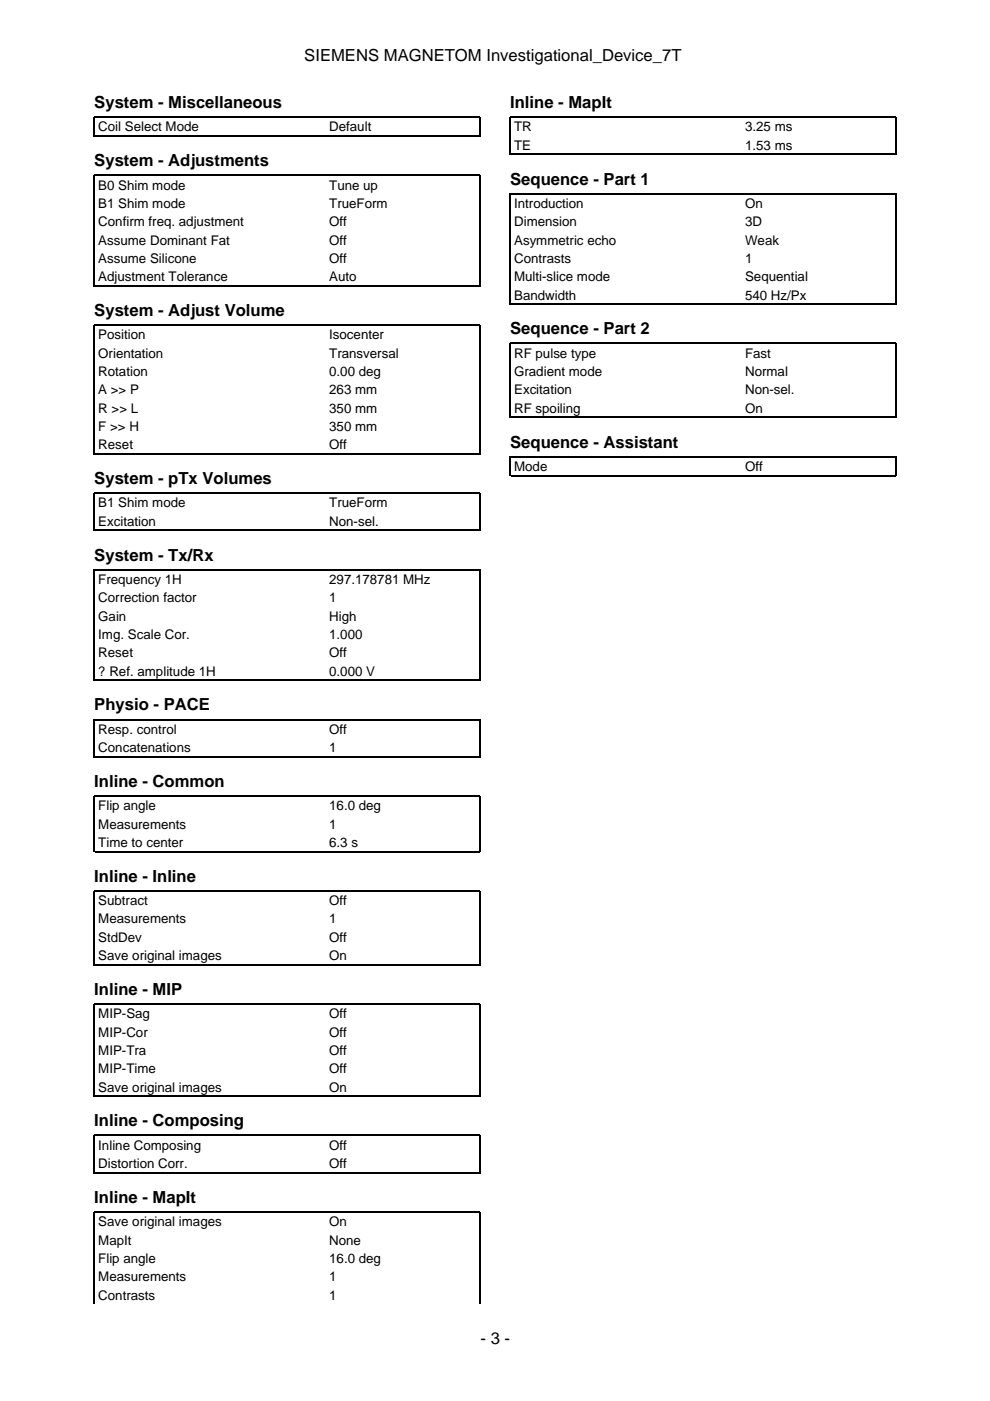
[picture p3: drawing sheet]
<svg xmlns="http://www.w3.org/2000/svg" width="210mm" height="297mm" viewBox="0 0 210 297" stroke-linecap="round" stroke-linejoin="round" font-family="sans-serif">
<defs><g id="words">
<g font-size="3.5">
<text x="64.5" y="12.9">SIEMENS MAGNETOM Investigational_Device_7T</text>
<text x="20" y="22.9">System - Miscellaneous</text>
<text x="108.2" y="22.9">Inline - MapIt</text>
<text x="20" y="35.3">System - Adjustments</text>
<text x="108.2" y="39.2">Sequence - Part 1</text>
<text x="20" y="67">System - Adjust Volume</text>
<text x="108.2" y="70.9">Sequence - Part 2</text>
<text x="108.2" y="94.9">Sequence - Assistant</text>
<text x="20" y="102.7">System - pTx Volumes</text>
<text x="20" y="118.9">System - Tx/Rx</text>
<text x="20" y="150.6">Physio - PACE</text>
<text x="20" y="166.9">Inline - Common</text>
<text x="20" y="187">Inline - Inline</text>
<text x="20" y="211">Inline - MIP</text>
<text x="20" y="238.8">Inline - Composing</text>
<text x="20" y="255.1">Inline - MapIt</text>
<text x="101.9" y="284.9">- 3 -</text>
</g>
<g font-size="2.8">
<text x="20.8" y="27.9">Coil Select Mode</text>
<text x="69.8" y="27.9">Default</text>
<text x="109" y="27.9">TR</text>
<text x="158" y="27.9">3.25 ms</text>
<text x="109" y="31.7">TE</text>
<text x="158" y="31.7">1.53 ms</text>
<text x="20.8" y="40.2">B0 Shim mode</text>
<text x="69.8" y="40.2">Tune up</text>
<text x="20.8" y="44.1">B1 Shim mode</text>
<text x="20.8" y="48">Confirm freq. adjustment</text>
<text x="69.8" y="44.1">TrueForm</text>
<text x="69.8" y="48">Off</text>
<text x="109" y="44.1">Introduction</text>
<text x="109" y="48">Dimension</text>
<text x="158" y="44.1">On</text>
<text x="158" y="48">3D</text>
<text x="20.8" y="51.9">Assume Dominant Fat</text>
<text x="69.8" y="51.9">Off</text>
<text x="109" y="51.9">Asymmetric echo</text>
<text x="158" y="51.9">Weak</text>
<text x="20.8" y="55.7">Assume Silicone</text>
<text x="20.8" y="59.6">Adjustment Tolerance</text>
<text x="69.8" y="55.7">Off</text>
<text x="69.8" y="59.6">Auto</text>
<text x="109" y="55.7">Contrasts</text>
<text x="109" y="59.6">Multi-slice mode</text>
<text x="158" y="55.7">1</text>
<text x="158" y="59.6">Sequential</text>
<text x="109" y="63.5">Bandwidth</text>
<text x="158" y="63.5">540 Hz/Px</text>
<text x="20.8" y="72">Position</text>
<text x="69.8" y="72">Isocenter</text>
<text x="20.8" y="75.8">Orientation</text>
<text x="69.8" y="75.8">Transversal</text>
<text x="109" y="75.8">RF pulse type</text>
<text x="158" y="75.8">Fast</text>
<text x="20.8" y="79.7">Rotation</text>
<text x="20.8" y="83.6">A &gt;&gt; P</text>
<text x="69.8" y="79.7">0.00 deg</text>
<text x="69.8" y="83.6">263 mm</text>
<text x="109" y="79.7">Gradient mode</text>
<text x="109" y="83.6">Excitation</text>
<text x="158" y="79.7">Normal</text>
<text x="158" y="83.6">Non-sel.</text>
<text x="20.8" y="87.5">R &gt;&gt; L</text>
<text x="69.8" y="87.5">350 mm</text>
<text x="109" y="87.5">RF spoiling</text>
<text x="158" y="87.5">On</text>
<text x="20.8" y="91.4">F &gt;&gt; H</text>
<text x="20.8" y="95.2">Reset</text>
<text x="69.8" y="91.4">350 mm</text>
<text x="69.8" y="95.2">Off</text>
<text x="109" y="99.8">Mode</text>
<text x="158" y="99.8">Off</text>
<text x="20.8" y="107.6">B1 Shim mode</text>
<text x="69.8" y="107.6">TrueForm</text>
<text x="20.8" y="111.5">Excitation</text>
<text x="69.8" y="111.5">Non-sel.</text>
<text x="20.8" y="123.8">Frequency 1H</text>
<text x="69.8" y="123.8">297.178781 MHz</text>
<text x="20.8" y="127.7">Correction factor</text>
<text x="20.8" y="131.6">Gain</text>
<text x="69.8" y="127.7">1</text>
<text x="69.8" y="131.6">High</text>
<text x="20.8" y="135.5">Img. Scale Cor.</text>
<text x="69.8" y="135.5">1.000</text>
<text x="20.8" y="139.3">Reset</text>
<text x="20.8" y="143.2">? Ref. amplitude 1H</text>
<text x="69.8" y="139.3">Off</text>
<text x="69.8" y="143.2">0.000 V</text>
<text x="20.8" y="155.6">Resp. control</text>
<text x="69.8" y="155.6">Off</text>
<text x="20.8" y="159.5">Concatenations</text>
<text x="69.8" y="159.5">1</text>
<text x="20.8" y="171.8">Flip angle</text>
<text x="69.8" y="171.8">16.0 deg</text>
<text x="20.8" y="175.7">Measurements</text>
<text x="20.8" y="179.6">Time to center</text>
<text x="69.8" y="175.7">1</text>
<text x="69.8" y="179.6">6.3 s</text>
<text x="20.8" y="191.9">Subtract</text>
<text x="69.8" y="191.9">Off</text>
<text x="20.8" y="195.8">Measurements</text>
<text x="69.8" y="195.8">1</text>
<text x="20.8" y="199.7">StdDev</text>
<text x="20.8" y="203.6">Save original images</text>
<text x="69.8" y="199.7">Off</text>
<text x="69.8" y="203.6">On</text>
<text x="20.8" y="215.9">MIP-Sag</text>
<text x="69.8" y="215.9">Off</text>
<text x="20.8" y="219.8">MIP-Cor</text>
<text x="69.8" y="219.8">Off</text>
<text x="20.8" y="223.7">MIP-Tra</text>
<text x="20.8" y="227.5">MIP-Time</text>
<text x="69.8" y="223.7">Off</text>
<text x="69.8" y="227.5">Off</text>
<text x="20.8" y="231.4">Save original images</text>
<text x="69.8" y="231.4">On</text>
<text x="20.8" y="243.8">Inline Composing</text>
<text x="69.8" y="243.8">Off</text>
<text x="20.8" y="247.6">Distortion Corr.</text>
<text x="69.8" y="247.6">Off</text>
<text x="20.8" y="260">Save original images</text>
<text x="20.8" y="263.9">MapIt</text>
<text x="69.8" y="260">On</text>
<text x="69.8" y="263.9">None</text>
<text x="20.8" y="267.8">Flip angle</text>
<text x="69.8" y="267.8">16.0 deg</text>
<text x="20.8" y="271.6">Measurements</text>
<text x="20.8" y="275.5">Contrasts</text>
<text x="69.8" y="271.6">1</text>
<text x="69.8" y="275.5">1</text>
</g>
</g></defs>
<g fill="none" stroke="#000" stroke-width=".26">
<path d="M20 29v-4.2h81.8v4.2M20.1 28.9h81.6M108.2 32.9v-8.1h81.8v8.1M108.3 32.7h81.6M20 60.7v-23.5h81.8v23.5M20.1 60.6h81.6M108.2 64.6v-23.5h81.8v23.5M108.3 64.5h81.6M20 96.4v-27.5h81.8v27.5M20.1 96.2h81.6M108.2 88.6v-15.8h81.8v15.8M108.3 88.5h81.6"/>
<path d="M20 112.6v-8h81.8v8M20.1 112.5h81.6M108.2 101v-4.2h81.8v4.2M108.3 100.8h81.6M20 144.3v-23.5h81.8v23.5M20.1 144.2h81.6M20 160.6v-8h81.8v8M20.1 160.4h81.6M20 180.7v-11.9h81.8v11.9M20.1 180.6h81.6M20 204.7v-15.8h81.8v15.8M20.1 204.5h81.6"/>
<path d="M20 232.5v-19.6h81.8v19.6M20.1 232.4h81.6M20 248.8v-8.1h81.8v8.1M20.1 248.6h81.6M20 276.4v-19.4h81.8v19.4"/>
</g>
<use href="#words"/>
</svg>
